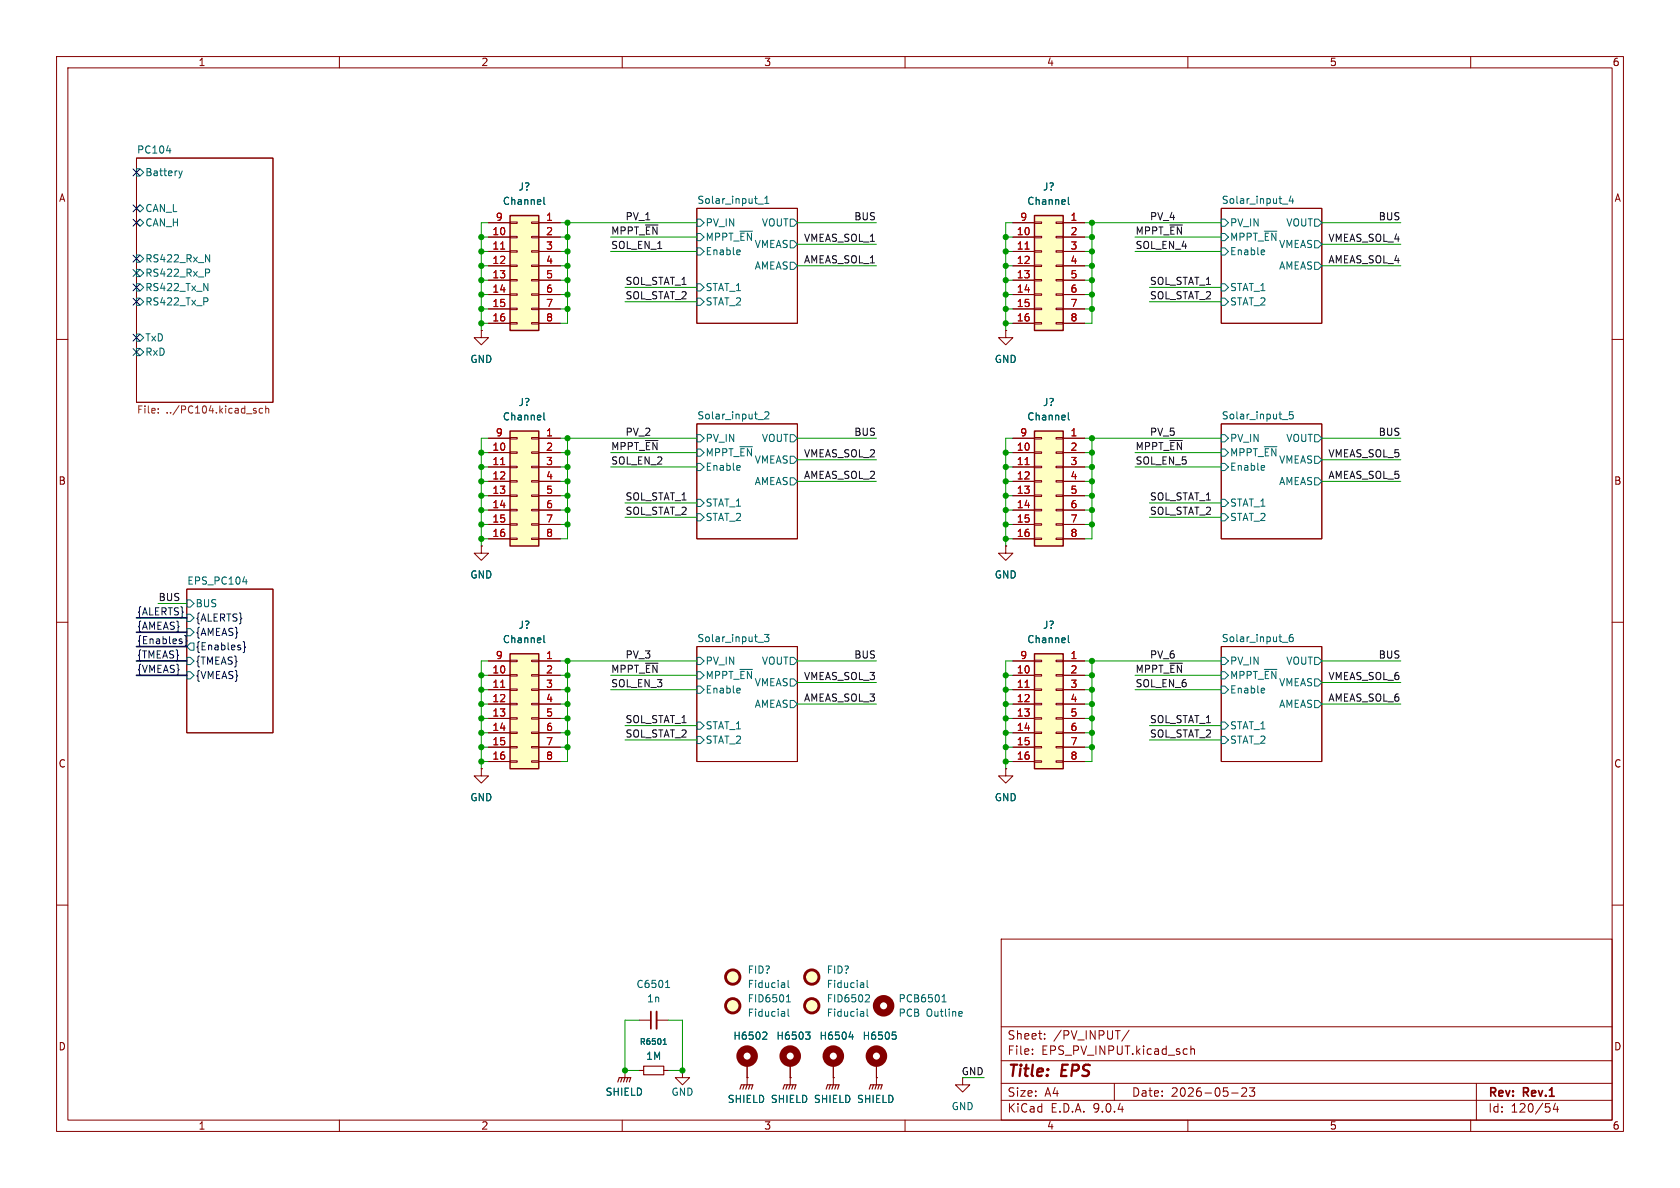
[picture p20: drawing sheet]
<svg xmlns="http://www.w3.org/2000/svg" width="297mm" height="210mm" viewBox="0 0 297 210" stroke-linecap="round" stroke-linejoin="round" font-family="sans-serif">
<defs><g id="words">
<g font-size="2.8" fill="#840000">
<text x="178" y="190.9">Title:</text>
<text x="187.7" y="190.9">EPS</text>
</g>
<g font-size="2.1" fill="#840000">
<text x="178" y="184">Sheet:</text>
<text x="186.2" y="184">/PV_INPUT/</text>
<text x="178" y="186.7">File:</text>
<text x="184.1" y="186.7">EPS_PV_INPUT.kicad_sch</text>
<text x="178" y="196.9">KiCad</text>
<text x="178" y="194.1">Size:</text>
<text x="184.7" y="194.1">A4</text>
<text x="185.7" y="196.9">E.D.A.</text>
<text x="193.3" y="196.9">9.0.4</text>
<text x="200" y="194.1">Date:</text>
<text x="207" y="194.1">2026-05-23</text>
<text x="263" y="194.3">Rev:</text>
<text x="263" y="196.9">Id:</text>
<text x="267.1" y="196.9">120/54</text>
<text x="269.4" y="194.3">Rev.1</text>
</g>
<g font-size="1.8" fill="#840000">
<text x="35" y="11.9">1</text>
<text x="85" y="11.9">2</text>
<text x="135" y="11.9">3</text>
<text x="185" y="11.9">4</text>
<text x="235" y="11.9">5</text>
<text x="285" y="11.9">6</text>
<text x="10.3" y="35.9">A</text>
<text x="285.3" y="35.9">A</text>
<text x="10.3" y="85.9">B</text>
<text x="285.3" y="85.9">B</text>
<text x="10.3" y="135.9">C</text>
<text x="285.3" y="135.9">C</text>
<text x="10.3" y="185.9">D</text>
<text x="285.3" y="185.9">D</text>
<text x="35" y="199.9">1</text>
<text x="85" y="199.9">2</text>
<text x="135" y="199.9">3</text>
<text x="185" y="199.9">4</text>
<text x="235" y="199.9">5</text>
<text x="285" y="199.9">6</text>
</g>
<g font-size="1.8" fill="#006464">
<text x="24.1" y="27.2">PC104</text>
<text x="25.6" y="31.3">Battery</text>
<text x="91.6" y="33.9">J?</text>
<text x="184.3" y="33.9">J?</text>
<text x="25.6" y="40.2">CAN_H</text>
<text x="25.6" y="37.7">CAN_L</text>
<text x="88.8" y="36.4">Channel</text>
<text x="123.2" y="36.1">Solar_input_1</text>
<text x="124.7" y="40.2">PV_IN</text>
<text x="134.6" y="40.2">VOUT</text>
<text x="181.5" y="36.4">Channel</text>
<text x="215.9" y="36.1">Solar_input_4</text>
<text x="217.4" y="40.2">PV_IN</text>
<text x="227.3" y="40.2">VOUT</text>
<text x="25.6" y="46.6">RS422_Rx_N</text>
<text x="124.7" y="45.3">Enable</text>
<text x="124.7" y="42.8">MPPT_~{EN}</text>
<text x="133.3" y="44">VMEAS</text>
<text x="133.3" y="47.9">AMEAS</text>
<text x="217.4" y="45.3">Enable</text>
<text x="217.4" y="42.8">MPPT_~{EN}</text>
<text x="226" y="44">VMEAS</text>
<text x="226" y="47.9">AMEAS</text>
<text x="25.6" y="49.1">RS422_Rx_P</text>
<text x="25.6" y="51.7">RS422_Tx_N</text>
<text x="124.7" y="51.7">STAT_1</text>
<text x="217.4" y="51.7">STAT_1</text>
<text x="25.6" y="54.2">RS422_Tx_P</text>
<text x="124.7" y="54.2">STAT_2</text>
<text x="217.4" y="54.2">STAT_2</text>
<text x="25.6" y="63.1">RxD</text>
<text x="25.6" y="60.6">TxD</text>
<text x="83.1" y="64.4">GND</text>
<text x="175.8" y="64.4">GND</text>
<text x="91.6" y="72">J?</text>
<text x="184.3" y="72">J?</text>
<text x="88.8" y="74.5">Channel</text>
<text x="123.2" y="74.2">Solar_input_2</text>
<text x="181.5" y="74.5">Channel</text>
<text x="215.9" y="74.2">Solar_input_5</text>
<text x="124.7" y="78.3">PV_IN</text>
<text x="124.7" y="83.4">Enable</text>
<text x="124.7" y="80.9">MPPT_~{EN}</text>
<text x="133.3" y="82.1">VMEAS</text>
<text x="134.6" y="78.3">VOUT</text>
<text x="217.4" y="78.3">PV_IN</text>
<text x="217.4" y="83.4">Enable</text>
<text x="217.4" y="80.9">MPPT_~{EN}</text>
<text x="226" y="82.1">VMEAS</text>
<text x="227.3" y="78.3">VOUT</text>
<text x="124.7" y="89.8">STAT_1</text>
<text x="133.3" y="86">AMEAS</text>
<text x="217.4" y="89.8">STAT_1</text>
<text x="226" y="86">AMEAS</text>
<text x="124.7" y="92.3">STAT_2</text>
<text x="217.4" y="92.3">STAT_2</text>
<text x="33" y="103.4">EPS_PC104</text>
<text x="34.5" y="107.5">BUS</text>
<text x="83.1" y="102.5">GND</text>
<text x="175.8" y="102.5">GND</text>
<text x="88.8" y="113.9">Channel</text>
<text x="91.6" y="111.4">J?</text>
<text x="123.2" y="113.6">Solar_input_3</text>
<text x="181.5" y="113.9">Channel</text>
<text x="184.3" y="111.4">J?</text>
<text x="215.9" y="113.6">Solar_input_6</text>
<text x="124.7" y="117.7">PV_IN</text>
<text x="134.6" y="117.7">VOUT</text>
<text x="217.4" y="117.7">PV_IN</text>
<text x="227.3" y="117.7">VOUT</text>
<text x="124.7" y="122.8">Enable</text>
<text x="124.7" y="120.2">MPPT_~{EN}</text>
<text x="133.3" y="121.5">VMEAS</text>
<text x="133.3" y="125.3">AMEAS</text>
<text x="217.4" y="122.8">Enable</text>
<text x="217.4" y="120.2">MPPT_~{EN}</text>
<text x="226" y="121.5">VMEAS</text>
<text x="226" y="125.3">AMEAS</text>
<text x="124.7" y="129.1">STAT_1</text>
<text x="124.7" y="131.7">STAT_2</text>
<text x="217.4" y="129.1">STAT_1</text>
<text x="217.4" y="131.7">STAT_2</text>
<text x="83.1" y="141.8">GND</text>
<text x="175.8" y="141.8">GND</text>
<text x="132.1" y="172.3">FID?</text>
<text x="146.1" y="172.3">FID?</text>
<text x="112.4" y="174.9">C6501</text>
<text x="114.3" y="177.4">1n</text>
<text x="132.1" y="174.9">Fiducial</text>
<text x="132.1" y="177.4">FID6501</text>
<text x="132.1" y="179.9">Fiducial</text>
<text x="146.1" y="174.9">Fiducial</text>
<text x="146.1" y="177.4">FID6502</text>
<text x="146.1" y="179.9">Fiducial</text>
<text x="158.8" y="177.4">PCB6501</text>
<text x="158.8" y="179.9">PCB</text>
<text x="163.7" y="179.9">Outline</text>
<text x="129.5" y="184">H6502</text>
<text x="137.2" y="184">H6503</text>
<text x="144.8" y="184">H6504</text>
<text x="152.4" y="184">H6505</text>
<text x="114.1" y="187.6">1M</text>
<text x="107" y="193.9">SHIELD</text>
<text x="118.6" y="193.9">GND</text>
<text x="128.6" y="195.2">SHIELD SHIELD SHIELD SHIELD</text>
<text x="168.1" y="196.4">GND</text>
</g>
<g font-size="1.8" fill="#a90000">
<text x="87" y="41.7">10</text>
<text x="87.6" y="39.1">9</text>
<text x="96.4" y="39.1">1</text>
<text x="96.4" y="41.7">2</text>
<text x="179.7" y="41.7">10</text>
<text x="180.3" y="39.1">9</text>
<text x="189.2" y="39.1">1</text>
<text x="189.2" y="41.7">2</text>
<text x="87" y="44.2">11</text>
<text x="87" y="46.7">12</text>
<text x="96.4" y="44.2">3</text>
<text x="96.4" y="46.7">4</text>
<text x="179.7" y="44.2">11</text>
<text x="179.7" y="46.7">12</text>
<text x="189.2" y="44.2">3</text>
<text x="189.2" y="46.7">4</text>
<text x="87" y="49.3">13</text>
<text x="87" y="51.8">14</text>
<text x="96.4" y="49.3">5</text>
<text x="96.4" y="51.8">6</text>
<text x="179.7" y="49.3">13</text>
<text x="179.7" y="51.8">14</text>
<text x="189.2" y="49.3">5</text>
<text x="189.2" y="51.8">6</text>
<text x="87" y="54.4">15</text>
<text x="87" y="56.9">16</text>
<text x="96.4" y="54.4">7</text>
<text x="96.4" y="56.9">8</text>
<text x="179.7" y="54.4">15</text>
<text x="179.7" y="56.9">16</text>
<text x="189.2" y="54.4">7</text>
<text x="189.2" y="56.9">8</text>
<text x="87.6" y="77.2">9</text>
<text x="96.4" y="77.2">1</text>
<text x="180.3" y="77.2">9</text>
<text x="189.2" y="77.2">1</text>
<text x="87" y="79.8">10</text>
<text x="87" y="82.3">11</text>
<text x="96.4" y="79.8">2</text>
<text x="96.4" y="82.3">3</text>
<text x="179.7" y="79.8">10</text>
<text x="179.7" y="82.3">11</text>
<text x="189.2" y="79.8">2</text>
<text x="189.2" y="82.3">3</text>
<text x="87" y="84.8">12</text>
<text x="87" y="87.4">13</text>
<text x="87" y="89.9">14</text>
<text x="96.4" y="84.8">4</text>
<text x="96.4" y="87.4">5</text>
<text x="96.4" y="89.9">6</text>
<text x="179.7" y="84.8">12</text>
<text x="179.7" y="87.4">13</text>
<text x="179.7" y="89.9">14</text>
<text x="189.2" y="84.8">4</text>
<text x="189.2" y="87.4">5</text>
<text x="189.2" y="89.9">6</text>
<text x="87" y="92.5">15</text>
<text x="87" y="95">16</text>
<text x="96.4" y="92.5">7</text>
<text x="96.4" y="95">8</text>
<text x="179.7" y="92.5">15</text>
<text x="179.7" y="95">16</text>
<text x="189.2" y="92.5">7</text>
<text x="189.2" y="95">8</text>
<text x="87" y="119.1">10</text>
<text x="87.6" y="116.6">9</text>
<text x="96.4" y="116.6">1</text>
<text x="96.4" y="119.1">2</text>
<text x="179.7" y="119.1">10</text>
<text x="180.3" y="116.6">9</text>
<text x="189.2" y="116.6">1</text>
<text x="189.2" y="119.1">2</text>
<text x="87" y="121.7">11</text>
<text x="87" y="124.2">12</text>
<text x="96.4" y="121.7">3</text>
<text x="96.4" y="124.2">4</text>
<text x="179.7" y="121.7">11</text>
<text x="179.7" y="124.2">12</text>
<text x="189.2" y="121.7">3</text>
<text x="189.2" y="124.2">4</text>
<text x="87" y="126.7">13</text>
<text x="87" y="129.3">14</text>
<text x="87" y="131.8">15</text>
<text x="96.4" y="126.7">5</text>
<text x="96.4" y="129.3">6</text>
<text x="96.4" y="131.8">7</text>
<text x="179.7" y="126.7">13</text>
<text x="179.7" y="129.3">14</text>
<text x="179.7" y="131.8">15</text>
<text x="189.2" y="126.7">5</text>
<text x="189.2" y="129.3">6</text>
<text x="189.2" y="131.8">7</text>
<text x="87" y="134.4">16</text>
<text x="96.4" y="134.4">8</text>
<text x="179.7" y="134.4">16</text>
<text x="189.2" y="134.4">8</text>
</g>
<g font-size="1.8" fill="#0f0f0f">
<text x="107.9" y="41.6">MPPT_~{EN}</text>
<text x="110.5" y="39">PV_1</text>
<text x="150.9" y="39">BUS</text>
<text x="200.7" y="41.6">MPPT_~{EN}</text>
<text x="203.2" y="39">PV_4</text>
<text x="243.6" y="39">BUS</text>
<text x="107.9" y="44.1">SOL_EN_1</text>
<text x="142" y="46.6">AMEAS_SOL_1</text>
<text x="142" y="42.8">VMEAS_SOL_1</text>
<text x="200.7" y="44.1">SOL_EN_4</text>
<text x="234.7" y="42.8">VMEAS_SOL_4</text>
<text x="234.7" y="46.6">AMEAS_SOL_4</text>
<text x="110.5" y="53">SOL_STAT_2</text>
<text x="110.5" y="50.5">SOL_STAT_1</text>
<text x="203.2" y="53">SOL_STAT_2</text>
<text x="203.2" y="50.5">SOL_STAT_1</text>
<text x="110.5" y="77.1">PV_2</text>
<text x="150.9" y="77.1">BUS</text>
<text x="203.2" y="77.1">PV_5</text>
<text x="243.6" y="77.1">BUS</text>
<text x="107.9" y="82.2">SOL_EN_2</text>
<text x="107.9" y="79.7">MPPT_~{EN}</text>
<text x="142" y="80.9">VMEAS_SOL_2</text>
<text x="200.7" y="79.7">MPPT_~{EN}</text>
<text x="200.7" y="82.2">SOL_EN_5</text>
<text x="234.7" y="80.9">VMEAS_SOL_5</text>
<text x="110.5" y="88.6">SOL_STAT_1</text>
<text x="142" y="84.7">AMEAS_SOL_2</text>
<text x="203.2" y="88.6">SOL_STAT_1</text>
<text x="234.7" y="84.7">AMEAS_SOL_5</text>
<text x="110.5" y="91.1">SOL_STAT_2</text>
<text x="203.2" y="91.1">SOL_STAT_2</text>
<text x="27.9" y="106.3">BUS</text>
<text x="107.9" y="119">MPPT_~{EN}</text>
<text x="110.5" y="116.5">PV_3</text>
<text x="150.9" y="116.5">BUS</text>
<text x="200.7" y="119">MPPT_~{EN}</text>
<text x="203.2" y="116.5">PV_6</text>
<text x="243.6" y="116.5">BUS</text>
<text x="107.9" y="121.6">SOL_EN_3</text>
<text x="142" y="124.1">AMEAS_SOL_3</text>
<text x="142" y="120.3">VMEAS_SOL_3</text>
<text x="200.7" y="121.6">SOL_EN_6</text>
<text x="234.7" y="124.1">AMEAS_SOL_6</text>
<text x="234.7" y="120.3">VMEAS_SOL_6</text>
<text x="110.5" y="127.9">SOL_STAT_1</text>
<text x="110.5" y="130.5">SOL_STAT_2</text>
<text x="203.2" y="130.5">SOL_STAT_2</text>
<text x="203.2" y="127.9">SOL_STAT_1</text>
<text x="169.9" y="190.2">GND</text>
</g>
<g font-size="1.8" fill="#725600">
<text x="24.1" y="73.4">File:</text>
<text x="29.4" y="73.4">../PC104.kicad_sch</text>
</g>
<g font-size="1.8" fill="#000084">
<text x="24.1" y="108.9">{ALERTS}</text>
<text x="24.1" y="114">{Enables}</text>
<text x="24.1" y="111.4">{AMEAS}</text>
<text x="34.5" y="110.1">{ALERTS}</text>
<text x="34.5" y="112.6">{AMEAS}</text>
<text x="24.1" y="119">{VMEAS}</text>
<text x="24.1" y="116.5">{TMEAS}</text>
<text x="34.5" y="115.2">{Enables}</text>
<text x="34.5" y="117.7">{TMEAS}</text>
<text x="34.5" y="120.2">{VMEAS}</text>
</g>
<text font-size="1.4" fill="#006464" x="113" y="184.9">R6501</text>
</g></defs>
<g fill="none" stroke="#840000" stroke-width=".18">
<path d="M10 10h277v190h-277zM12 12h273v186h-273zM60 10v2M110 10v2M160 10v2M210 10v2M260 10v2M24.1 27.9h24.2v43.2h-24.2zM123.2 36.8h17.8v20.4h-17.8zM215.9 36.8h17.8v20.4h-17.8zM85.1 58.4v1.3h-1.3l1.3 1.3 1.3-1.3h-1.3M85.1 58.4h.1"/>
<path d="M10 60h2M123.2 74.9h17.8v20.4h-17.8zM215.9 74.9h17.8v20.4h-17.8zM285 60h2M10 110h2M33 104.1h15.3v25.4h-15.3zM123.2 114.3h17.8v20.3h-17.8zM215.9 114.3h17.8v20.3h-17.8zM285 110h2M10 160h2M177 166h108v32h-108zM285 160h2"/>
<path d="M60 198v2M110 198v2M160 198v2M177 194.5h108M177 191.5h108M177 187.5h108M177 181.5h108M182.5 186.3v.1M182.5 185.5v.1M184.7 183.6v.1M184.7 182.8v.1M197 191.5v3"/>
<path d="M199.6 182.1l-1.3 2M210 198v2M210.5 184.9v1.5M210.5 185.5l.2-.1 .4 .1 .1 .9M217.7 193.2h1.2M219.5 192.4l.6-.1 .2 .1 .1 .3-.9 1.1h.9M220.9 192.3h.9l-.5 .6 .4 .1v.7l-.2 .1h-.4l-.2-.1M260 198v2M261 191.5v6.5M275 195l-.4 1.1h.9M275.3 195.6v1"/>
</g>
<g fill="none" stroke="#006464" stroke-width=".18">
<path d="M24.1 29.8h.7l.6 .7-.6 .6h-.7zM24.1 39.4l.7-.7 .6 .7-.6 .6zM24.1 36.8l.7-.6 .6 .6-.6 .7zM29.4 26.6h.8M31.6 30.2l.3 .9M31.9 31.1l-.2 .3M32.2 30.2l-.3 .9M123.2 38.7h.6l.7 .7-.7 .6h-.6zM134 36.1h1M135.2 36h.7M135.2 35l.4-.3v1.3M139.7 38.7h.6l.7 .7-.7 .6h-.6z"/>
<path d="M215.9 38.7h.6l.7 .7-.7 .6h-.6zM226.7 36.1h1M228.2 34.6l-.3 .9h.8M228.5 35.1v.9M232.4 38.7h.6l.7 .7-.7 .6h-.6zM24.1 45.1h.7l.6 .6-.6 .7h-.7zM24.1 47.6h.7l.6 .7-.6 .6h-.7zM24.1 50.2h.7l.6 .6-.6 .6h-.7zM24.1 52.7h.7l.6 .6-.6 .7h-.7zM24.1 59.1h.7l.6 .6-.6 .6h-.7zM36 50.1l.8 1.3v-1.3M36.3 45l.8 1.3v-1.3"/>
<path d="M36.6 52.7l.2 .2-.2 .4M36.8 47.6l.3 .2-.1 .3-.2 .1M123.2 50.2h.6l.7 .6-.7 .6h-.6zM123.2 52.7h.6l.7 .6-.7 .7h-.6zM123.2 43.8h.6l.7 .7-.7 .6h-.6zM123.2 41.3h.6l.7 .6-.7 .6h-.6zM130.7 44.2l.2 .3-.6 .1M130.8 45h-.1M130.8 40.9h2.2M139.7 42.5h.6l.7 .7-.7 .6h-.6zM139.7 46.4h.6l.7 .6-.7 .6h-.6zM215.9 50.2h.6l.7 .6-.7 .6h-.6z"/>
<path d="M215.9 52.7h.6l.7 .6-.7 .7h-.6zM215.9 43.8h.6l.7 .7-.7 .6h-.6zM215.9 41.3h.6l.7 .6-.7 .6h-.6zM223.4 44.2l.2 .3-.6 .1M223.5 45h-.1M223.5 40.9h2.2M232.4 42.5h.6l.7 .7-.7 .6h-.6zM232.4 46.4h.6l.7 .6-.7 .6h-.6zM24.1 61.6h.7l.6 .6-.6 .7h-.7zM123.2 76.8h.6l.7 .7-.7 .6h-.6zM123.2 79.4h.6l.7 .6-.7 .6h-.6zM130.8 79h2.2"/>
<path d="M134 74.2h1M135.2 72.9l.5-.1 .2 .3-.8 1h.8M139.7 76.8h.6l.7 .7-.7 .6h-.6zM215.9 76.8h.6l.7 .7-.7 .6h-.6zM215.9 79.4h.6l.7 .6-.7 .6h-.6zM223.5 79h2.2M226.7 74.2h1M228.6 72.8h-.6l-.1 .6 .2-.1h.4l.1 .2v.4l-.2 .2-.5-.2M232.4 76.8h.6l.7 .7-.7 .6h-.6zM123.2 88.3h.6l.7 .6-.7 .6h-.6zM123.2 90.8h.6l.7 .6-.7 .7h-.6zM123.2 81.9h.6l.7 .7-.7 .6h-.6z"/>
<path d="M130.7 82.3l.2 .3-.6 .1M130.8 83.1h-.1M139.7 80.6h.6l.7 .7-.7 .6h-.6zM139.7 84.5h.6l.7 .6-.7 .6h-.6zM215.9 88.3h.6l.7 .6-.7 .6h-.6zM215.9 90.8h.6l.7 .6-.7 .7h-.6zM215.9 81.9h.6l.7 .7-.7 .6h-.6zM223.4 82.3l.2 .3-.6 .1M223.5 83.1h-.1M232.4 80.6h.6l.7 .7-.7 .6h-.6zM232.4 84.5h.6l.7 .6-.7 .6h-.6zM33 106h.7l.6 .7-.6 .6h-.7z"/>
<path d="M33 108.6h.7l.6 .6-.6 .7h-.7zM33 111.1h.7l.6 .7-.6 .6h-.7zM33 116.2h.7l.6 .6-.6 .7h-.7zM33 118.7h.7l.6 .7-.6 .6h-.7zM33.7 113.7h.6v1.2h-.6l-.7-.6zM42.9 102.8h.8M43.5 102.4v.9M123.2 116.2h.6l.7 .6-.7 .7h-.6zM123.2 118.7h.6l.7 .7-.7 .6h-.6zM130.8 118.3h2.2M134 113.5h1M135.1 112.2h.8l-.4 .4 .4 .2v.5l-.2 .1-.6-.1"/>
<path d="M139.7 116.2h.6l.7 .6-.7 .7h-.6zM215.9 116.2h.6l.7 .6-.7 .7h-.6zM215.9 118.7h.6l.7 .7-.7 .6h-.6zM223.5 118.3h2.2M226.7 113.5h1M228.5 112.2h-.3a.86 .86 0 0 0 0 1.2l.4-.1v-.4l-.2-.3h-.2l-.3 .3M232.4 116.2h.6l.7 .6-.7 .7h-.6zM123.2 127.6h.6l.7 .7-.7 .6h-.6zM123.2 130.2h.6l.7 .6-.7 .6h-.6zM123.2 121.3h.6l.7 .6-.7 .7h-.6zM130.7 121.7l.2 .3-.6 .1M130.8 122.4l-.1 .1"/>
<path d="M139.7 120h.6l.7 .7-.7 .6h-.6zM139.7 123.8h.6l.7 .7-.7 .6h-.6zM215.9 127.6h.6l.7 .7-.7 .6h-.6zM215.9 130.2h.6l.7 .6-.7 .6h-.6zM215.9 121.3h.6l.7 .6-.7 .7h-.6zM223.4 121.7l.2 .3-.6 .1M223.5 122.4l-.1 .1M232.4 120h.6l.7 .7-.7 .6h-.6zM232.4 123.8h.6l.7 .7-.7 .6h-.6z"/>
</g>
<path d="M43 113.4l.2 .2v.6l.2 .2-.2 .2v.6l-.2 .2" fill="none" stroke="#000084" stroke-width=".18"/>
<path d="M28 72.9v.1M28 72.2v.2M45 72.6l.3 .1v.1l-.1 .2h-.3M45 72.2h.3M46.4 72.2h-.3l-.3 .2 .1 .6h.5M47 72.3l.2-.1h.3v.8M47 71.8v1.2" fill="none" stroke="#725600" stroke-width=".18"/>
<path d="M90.2 76.2h5v20.3h-5z" fill="#ffffc2"/>
<path d="M90.2 76.2h5v20.3h-5z" fill="none" stroke="#840000" stroke-width=".25"/>
<g fill="none" stroke="#840000" stroke-width=".18">
<path d="M86.4 77.5h3.8M90.2 77.3h1.2v.3h-1.2zM90.2 79.9h1.2v.2h-1.2zM94 77.3h1.2v.3h-1.2zM94 79.9h1.2v.2h-1.2zM95.2 77.5h3.9M85.1 96.5v1.3h-1.3l1.3 1.3 1.3-1.3h-1.3M85.1 96.5h.1M86.4 80h3.8M86.4 82.6h3.8M86.4 85.1h3.8M86.4 87.6h3.8"/>
<path d="M86.4 90.2h3.8M86.4 92.7h3.8M86.4 95.3h3.8M90.2 82.4h1.2v.3h-1.2zM90.2 85h1.2v.2h-1.2zM90.2 87.5h1.2v.3h-1.2zM90.2 90h1.2v.3h-1.2zM90.2 92.6h1.2v.2h-1.2zM90.2 95.1h1.2v.3h-1.2zM94 82.4h1.2v.3h-1.2zM94 85h1.2v.2h-1.2zM94 87.5h1.2v.3h-1.2z"/>
<path d="M94 90h1.2v.3h-1.2zM94 92.6h1.2v.2h-1.2zM94 95.1h1.2v.3h-1.2zM95.2 80h3.9M95.2 82.6h3.9M95.2 85.1h3.9M95.2 87.6h3.9M95.2 90.2h3.9M95.2 92.7h3.9M95.2 95.3h3.9M177.8 135.9v1.3h-1.3l1.3 1.2 1.3-1.2h-1.3M177.8 135.9h.1"/>
<path d="M110.5 189.2h.1M110.5 189.2v1.3M113 189.2h.8M113 180.3h2.1M116.1 180.3h2M117.3 189.2h.8M120.6 189.2v1.3h1.3l-1.3 1.3-1.2-1.3h1.2M120.6 189.2h.1M132.1 190.5h.1M132.1 188v3.8M147.3 190.5h.1M147.3 190.5v1.3"/>
<path d="M154.9 190.5h.1M154.9 190.5v1.3M170.2 190.5v1.3h-1.3l1.3 1.2 1.2-1.2h-1.2"/>
</g>
<path d="M88.5 82.1h.7" fill="none" stroke="#a90000" stroke-width=".18"/>
<g fill="none" stroke="#006464" stroke-width=".18">
<path d="M96.2 73v1.1l.1 .1M117.7 174.6h.7M117.8 173.6l.2-.3v1.3M138.7 173.8v.8M138.7 174.5l-.1 .1M138.7 174l-.1 .1M139.3 173.3v1.1l.2 .2M152.6 173.8l.1 .8M152.7 174.5l-.1 .1M152.7 174l-.1 .1M153.3 173.3v1.1l.2 .2M117.2 184.6h.6"/>
<path d="M117.3 183.8l.2-.2v1M135 182.4l.5 .1 .1 .3-.8 .9h.8"/>
</g>
<g fill="#ffffc2" stroke="#ffffc2" stroke-width=".18">
<circle cx="129.5" cy="172.7" r="1.27"/>
<circle cx="143.5" cy="172.7" r="1.27"/>
</g>
<g fill="none" stroke="#840000" stroke-width=".51">
<circle cx="129.5" cy="172.7" r="1.27"/>
<circle cx="143.5" cy="172.7" r="1.27"/>
</g>
<circle cx="132.1" cy="186.7" r="1.27" fill="none" stroke="#840000" stroke-width="1.3"/>
<g fill="none" stroke="#840000" stroke-width=".2">
<path d="M109.2 191.3l.3-.8h2l-.2 .8M110 190.5l-.3 .8M110.5 190.5l-.3 .8M111 190.5l-.3 .8M113.8 188.5h3.5v1.5h-3.5zM130.8 192.5l.3-.7h2l-.3 .7M131.6 191.8l-.3 .7M132.1 191.8l-.3 .7M132.6 191.8l-.3 .7M146 192.5l.3-.7h2l-.2 .7M146.8 191.8l-.2 .7M147.3 191.8l-.2 .7"/>
<path d="M147.8 191.8l-.2 .7M153.7 192.5l.2-.7h2.1l-.3 .7M154.4 191.8l-.2 .7M154.9 191.8l-.2 .7M155.4 191.8l-.2 .7"/>
</g>
<path d="M115.1 178.8v3.1" fill="none" stroke="#840000" stroke-width=".3"/>
<path d="M116.1 178.8v3.1" fill="none" stroke="#840000" stroke-width=".33"/>
<path d="M90.2 115.6h5v20.3h-5z" fill="#ffffc2"/>
<path d="M90.2 115.6h5v20.3h-5z" fill="none" stroke="#840000" stroke-width=".25"/>
<g fill="none" stroke="#840000" stroke-width=".18">
<path d="M86.4 116.8h3.8M86.4 119.4h3.8M90.2 116.7h1.2v.3h-1.2zM90.2 119.3h1.2v.2h-1.2zM94 116.7h1.2v.3h-1.2zM94 119.3h1.2v.2h-1.2zM95.2 116.8h3.9M95.2 119.4h3.9M86.4 121.9h3.8M86.4 124.5h3.8M86.4 127h3.8M86.4 129.5h3.8"/>
<path d="M86.4 132.1h3.8M86.4 134.6h3.8M90.2 121.8h1.2v.2h-1.2zM90.2 124.3h1.2v.3h-1.2zM90.2 126.9h1.2v.2h-1.2zM90.2 129.4h1.2v.3h-1.2zM90.2 132h1.2v.2h-1.2zM90.2 134.5h1.2v.2h-1.2zM94 121.8h1.2v.2h-1.2zM94 124.3h1.2v.3h-1.2zM94 126.9h1.2v.2h-1.2zM94 129.4h1.2v.3h-1.2z"/>
<path d="M94 132h1.2v.2h-1.2zM94 134.5h1.2v.2h-1.2zM95.2 121.9h3.9M95.2 124.5h3.9M95.2 127h3.9M95.2 129.5h3.9M95.2 132.1h3.9M95.2 134.6h3.9M147.3 188v2.5M154.9 188v2.5"/>
</g>
<path d="M88.5 121.5h.7" fill="none" stroke="#a90000" stroke-width=".18"/>
<g fill="none" stroke="#006464" stroke-width=".18">
<path d="M96.2 112.3v1.1l.1 .2M152.6 178.9l.1 .7M152.7 179.6h-.1M152.7 179.1l-.1 .1M153.2 175.8l.4 .1 .1 .3-.8 .9h.8M153.3 178.4v1.1l.2 .1M166.5 177.1h.8M166.5 176.2l.4-.4v1.3M169.7 178.8l.3 .1 .1 .2-.6 .1M170 179.6h-.3M150.1 183.3h.8M150.7 182.9v.8"/>
<path d="M157.8 182.4h.6M157.9 182.9h.3l.2 .3v.4l-.5 .1"/>
</g>
<g fill="none" stroke="#840000" stroke-width="1.3">
<circle cx="156.2" cy="177.8" r="1.27"/>
<circle cx="147.3" cy="186.7" r="1.27"/>
<circle cx="154.9" cy="186.7" r="1.27"/>
</g>
<circle cx="143.5" cy="177.8" r="1.27" fill="#ffffc2" stroke="#ffffc2" stroke-width=".18"/>
<circle cx="143.5" cy="177.8" r="1.27" fill="none" stroke="#840000" stroke-width=".51"/>
<path d="M182.9 115.6h5.1v20.3h-5.1z" fill="#ffffc2"/>
<path d="M182.9 115.6h5.1v20.3h-5.1z" fill="none" stroke="#840000" stroke-width=".25"/>
<g fill="none" stroke="#840000" stroke-width=".18">
<path d="M177.8 96.5v1.3h-1.3l1.3 1.3 1.3-1.3h-1.3M177.8 96.5h.1M179.1 116.8h3.8M179.1 119.4h3.8M182.9 116.7h1.2v.3h-1.2zM182.9 119.3h1.2v.2h-1.2zM186.7 116.7h1.3v.3h-1.3zM186.7 119.3h1.3v.2h-1.3zM188 116.8h3.8M188 119.4h3.8M179.1 121.9h3.8M179.1 124.5h3.8"/>
<path d="M179.1 127h3.8M179.1 129.5h3.8M179.1 132.1h3.8M179.1 134.6h3.8M182.9 121.8h1.2v.2h-1.2zM182.9 124.3h1.2v.3h-1.2zM182.9 126.9h1.2v.2h-1.2zM182.9 129.4h1.2v.3h-1.2zM182.9 132h1.2v.2h-1.2zM182.9 134.5h1.2v.2h-1.2zM186.7 121.8h1.3v.2h-1.3zM186.7 124.3h1.3v.3h-1.3z"/>
<path d="M186.7 126.9h1.3v.2h-1.3zM186.7 129.4h1.3v.3h-1.3zM186.7 132h1.3v.2h-1.3zM186.7 134.5h1.3v.2h-1.3zM188 121.9h3.8M188 124.5h3.8M188 127h3.8M188 129.5h3.8M188 132.1h3.8M188 134.6h3.8"/>
</g>
<path d="M181.2 121.5h.7" fill="none" stroke="#a90000" stroke-width=".18"/>
<path d="M188.9 112.3v1.1l.1 .2" fill="none" stroke="#006464" stroke-width=".18"/>
<path d="M182.9 76.2h5.1v20.3h-5.1z" fill="#ffffc2"/>
<path d="M182.9 76.2h5.1v20.3h-5.1z" fill="none" stroke="#840000" stroke-width=".25"/>
<g fill="none" stroke="#840000" stroke-width=".18">
<path d="M177.8 58.4v1.3h-1.3l1.3 1.3 1.3-1.3h-1.3M177.8 58.4h.1M179.1 77.5h3.8M182.9 77.3h1.2v.3h-1.2zM182.9 79.9h1.2v.2h-1.2zM186.7 77.3h1.3v.3h-1.3zM186.7 79.9h1.3v.2h-1.3zM188 77.5h3.8M179.1 80h3.8M179.1 82.6h3.8M179.1 85.1h3.8M179.1 87.6h3.8"/>
<path d="M179.1 90.2h3.8M179.1 92.7h3.8M179.1 95.3h3.8M182.9 82.4h1.2v.3h-1.2zM182.9 85h1.2v.2h-1.2zM182.9 87.5h1.2v.3h-1.2zM182.9 90h1.2v.3h-1.2zM182.9 92.6h1.2v.2h-1.2zM182.9 95.1h1.2v.3h-1.2zM186.7 82.4h1.3v.3h-1.3zM186.7 85h1.3v.2h-1.3zM186.7 87.5h1.3v.3h-1.3z"/>
<path d="M186.7 90h1.3v.3h-1.3zM186.7 92.6h1.3v.2h-1.3zM186.7 95.1h1.3v.3h-1.3zM188 80h3.8M188 82.6h3.8M188 85.1h3.8M188 87.6h3.8M188 90.2h3.8M188 92.7h3.8M188 95.3h3.8"/>
</g>
<path d="M181.2 82.1h.7" fill="none" stroke="#a90000" stroke-width=".18"/>
<path d="M188.9 73v1.1l.1 .1" fill="none" stroke="#006464" stroke-width=".18"/>
<path d="M90.2 38.1h5v20.3h-5z" fill="#ffffc2"/>
<path d="M90.2 38.1h5v20.3h-5z" fill="none" stroke="#840000" stroke-width=".25"/>
<g fill="none" stroke="#840000" stroke-width=".18">
<path d="M86.4 39.4h3.8M90.2 39.2h1.2v.3h-1.2zM94 39.2h1.2v.3h-1.2zM95.2 39.4h3.9M86.4 41.9h3.8M86.4 44.5h3.8M86.4 47h3.8M86.4 49.5h3.8M86.4 52.1h3.8M86.4 54.6h3.8M86.4 57.2h3.8M90.2 41.8h1.2v.2h-1.2z"/>
<path d="M90.2 44.3h1.2v.3h-1.2zM90.2 46.9h1.2v.2h-1.2zM90.2 49.4h1.2v.3h-1.2zM90.2 51.9h1.2v.3h-1.2zM90.2 54.5h1.2v.2h-1.2zM90.2 57h1.2v.3h-1.2zM94 41.8h1.2v.2h-1.2zM94 44.3h1.2v.3h-1.2zM94 46.9h1.2v.2h-1.2zM94 49.4h1.2v.3h-1.2zM94 51.9h1.2v.3h-1.2zM94 54.5h1.2v.2h-1.2z"/>
<path d="M94 57h1.2v.3h-1.2zM95.2 41.9h3.9M95.2 44.5h3.9M95.2 47h3.9M95.2 49.5h3.9M95.2 52.1h3.9M95.2 54.6h3.9M95.2 57.2h3.9"/>
</g>
<path d="M88.5 44h.7" fill="none" stroke="#a90000" stroke-width=".18"/>
<path d="M96.2 34.9v1.1l.1 .1" fill="none" stroke="#006464" stroke-width=".18"/>
<path d="M182.9 38.1h5.1v20.3h-5.1z" fill="#ffffc2"/>
<path d="M182.9 38.1h5.1v20.3h-5.1z" fill="none" stroke="#840000" stroke-width=".25"/>
<g fill="none" stroke="#840000" stroke-width=".18">
<path d="M86.4 39.4h3.8M95.2 39.4h3.9M179.1 39.4h3.8M182.9 39.2h1.2v.3h-1.2zM186.7 39.2h1.3v.3h-1.3zM188 39.4h3.8M85.1 58.4h.1M86.4 41.9h3.8M86.4 44.5h3.8M86.4 47h3.8M86.4 49.5h3.8M86.4 52.1h3.8"/>
<path d="M86.4 54.6h3.8M86.4 57.2h3.8M95.2 41.9h3.9M95.2 44.5h3.9M95.2 47h3.9M95.2 49.5h3.9M95.2 52.1h3.9M95.2 54.6h3.9M95.2 57.2h3.9M177.8 58.4h.1M179.1 41.9h3.8M179.1 44.5h3.8"/>
<path d="M179.1 47h3.8M179.1 49.5h3.8M179.1 52.1h3.8M179.1 54.6h3.8M179.1 57.2h3.8M182.9 41.8h1.2v.2h-1.2zM182.9 44.3h1.2v.3h-1.2zM182.9 46.9h1.2v.2h-1.2zM182.9 49.4h1.2v.3h-1.2zM182.9 51.9h1.2v.3h-1.2zM182.9 54.5h1.2v.2h-1.2zM182.9 57h1.2v.3h-1.2z"/>
<path d="M186.7 41.8h1.3v.2h-1.3zM186.7 44.3h1.3v.3h-1.3zM186.7 46.9h1.3v.2h-1.3zM186.7 49.4h1.3v.3h-1.3zM186.7 51.9h1.3v.3h-1.3zM186.7 54.5h1.3v.2h-1.3zM186.7 57h1.3v.3h-1.3zM188 41.9h3.8M188 44.5h3.8M188 47h3.8M188 49.5h3.8M188 52.1h3.8"/>
<path d="M188 54.6h3.8M188 57.2h3.8M86.4 77.5h3.8M95.2 77.5h3.9M179.1 77.5h3.8M188 77.5h3.8M85.1 96.5h.1M86.4 80h3.8M86.4 82.6h3.8M86.4 85.1h3.8M86.4 87.6h3.8M86.4 90.2h3.8"/>
<path d="M86.4 92.7h3.8M86.4 95.3h3.8M95.2 80h3.9M95.2 82.6h3.9M95.2 85.1h3.9M95.2 87.6h3.9M95.2 90.2h3.9M95.2 92.7h3.9M95.2 95.3h3.9M177.8 96.5h.1M179.1 80h3.8M179.1 82.6h3.8"/>
<path d="M179.1 85.1h3.8M179.1 87.6h3.8M179.1 90.2h3.8M179.1 92.7h3.8M179.1 95.3h3.8M188 80h3.8M188 82.6h3.8M188 85.1h3.8M188 87.6h3.8M188 90.2h3.8M188 92.7h3.8M188 95.3h3.8"/>
<path d="M86.4 116.8h3.8M86.4 119.4h3.8M95.2 116.8h3.9M95.2 119.4h3.9M179.1 116.8h3.8M179.1 119.4h3.8M188 116.8h3.8M188 119.4h3.8M85.1 135.9v1.3h-1.3l1.3 1.2 1.3-1.2h-1.3M85.1 135.9h.1M86.4 121.9h3.8M86.4 124.5h3.8"/>
<path d="M86.4 127h3.8M86.4 129.5h3.8M86.4 132.1h3.8M86.4 134.6h3.8M95.2 121.9h3.9M95.2 124.5h3.9M95.2 127h3.9M95.2 129.5h3.9M95.2 132.1h3.9M95.2 134.6h3.9M177.8 135.9h.1M179.1 121.9h3.8"/>
<path d="M179.1 124.5h3.8M179.1 127h3.8M179.1 129.5h3.8M179.1 132.1h3.8M179.1 134.6h3.8M188 121.9h3.8M188 124.5h3.8M188 127h3.8M188 129.5h3.8M188 132.1h3.8M188 134.6h3.8M110.5 189.2h.1"/>
<path d="M113 189.2h.8M117.3 189.2h.8M132.1 190.5h.1M132.1 188v2.5M139.7 190.5h.1M139.7 188v3.8M147.3 190.5h.1M147.3 188v2.5M154.9 190.5h.1M154.9 188v2.5"/>
</g>
<path d="M88.5 44h.7M181.2 44h.7M88.5 82.1h.7M181.2 82.1h.7M88.5 121.5h.7M181.2 121.5h.7" fill="none" stroke="#a90000" stroke-width=".18"/>
<g fill="none" stroke="#006464" stroke-width=".18">
<path d="M96.2 34.9v1.1l.1 .1M188.9 34.9v1.1l.1 .1M96.2 73v1.1l.1 .1M188.9 73v1.1l.1 .1M96.2 112.3v1.1l.1 .2M188.9 112.3v1.1l.1 .2M138.7 178.9v.7M138.7 179.6h-.1M138.7 179.1l-.1 .1M139 177.1h.8M139 176.2l.4-.4v1.3M139.3 178.4v1.1l.2 .1"/>
<path d="M117.2 184.6h.6M117.3 183.8l.2-.2v1M135 182.4l.5 .1 .1 .3-.8 .9h.8M142.4 182.4h.8l-.4 .5 .3 .1 .1 .5-.2 .2h-.4M150.1 183.3h.8M150.7 182.9v.8M157.8 182.4h.6M157.9 182.9h.3l.2 .3v.4l-.5 .1"/>
</g>
<path d="M138.4 192.5l.3-.7h2l-.2 .7M139.2 191.8l-.3 .7M139.7 191.8l-.3 .7M140.2 191.8l-.2 .7" fill="none" stroke="#840000" stroke-width=".2"/>
<circle cx="139.7" cy="186.7" r="1.27" fill="none" stroke="#840000" stroke-width="1.3"/>
<circle cx="129.5" cy="177.8" r="1.27" fill="#ffffc2" stroke="#ffffc2" stroke-width=".18"/>
<circle cx="129.5" cy="177.8" r="1.27" fill="none" stroke="#840000" stroke-width=".51"/>
<g fill="none" stroke="#000084" stroke-width=".18">
<path d="M23.5 38.8l1.2 1.2M23.5 36.2l1.2 1.2M23.5 29.9l1.2 1.2M24.7 38.8l-1.2 1.2M24.7 36.2l-1.2 1.2M24.7 29.9l-1.2 1.2M23.5 50.2l1.2 1.2M23.5 47.7l1.2 1.2M23.5 59.1l1.2 1.2M23.5 45.1l1.2 1.2M23.5 52.7l1.2 1.2M24.7 50.2l-1.2 1.2"/>
<path d="M24.7 47.7l-1.2 1.2M24.7 59.1l-1.2 1.2M24.7 45.1l-1.2 1.2M24.7 52.7l-1.2 1.2M23.5 61.6l1.2 1.2M24.7 61.6l-1.2 1.2M32.6 112.3l.3 .2v.6l.2 .2-.2 .2v.6l-.3 .2"/>
</g>
<path d="M24.1 109.2h8.9M24.1 111.8h8.9M24.1 116.8h8.9M24.1 119.4h8.9M24.1 114.3h8.9" fill="none" stroke="#000084" stroke-width=".3"/>
<g fill="none" stroke="#009600" stroke-width=".18">
<path d="M86.4 39.4h-1.3v19M99.1 39.4h24.1M100.3 39.4v17.8h-1.2M141 39.4h13.9M179.1 39.4h-1.3v19M191.8 39.4h24.1M193 39.4v17.8h-1.2M233.7 39.4h13.9M85.1 52.1h1.3M85.1 57.2h1.3M85.1 54.6h1.3M85.1 47h1.3"/>
<path d="M85.1 49.5h1.3M85.1 41.9h1.3M85.1 44.5h1.3M99.1 52.1h1.2M99.1 54.6h1.2M99.1 47h1.2M99.1 49.5h1.2M99.1 41.9h1.2M99.1 44.5h1.2M107.9 41.9h15.3M107.9 44.5h15.3M110.5 53.3h12.7"/>
<path d="M110.5 50.8h12.7M141 47h13.9M141 43.2h13.9M177.8 52.1h1.3M177.8 57.2h1.3M177.8 54.6h1.3M177.8 47h1.3M177.8 49.5h1.3M177.8 41.9h1.3M177.8 44.5h1.3M191.8 52.1h1.2M191.8 54.6h1.2"/>
<path d="M191.8 47h1.2M191.8 49.5h1.2M191.8 41.9h1.2M191.8 44.5h1.2M200.7 41.9h15.2M200.7 44.5h15.2M203.2 53.3h12.7M203.2 50.8h12.7M233.7 47h13.9M233.7 43.2h13.9M86.4 77.5h-1.3v19M99.1 77.5h24.1"/>
<path d="M100.3 77.5v17.8h-1.2M141 77.5h13.9M179.1 77.5h-1.3v19M191.8 77.5h24.1M193 77.5v17.8h-1.2M233.7 77.5h13.9M85.1 95.3h1.3M85.1 92.7h1.3M85.1 85.1h1.3M85.1 82.6h1.3M85.1 90.2h1.3M85.1 80h1.3"/>
<path d="M85.1 87.6h1.3M99.1 92.7h1.2M99.1 85.1h1.2M99.1 82.6h1.2M99.1 90.2h1.2M99.1 80h1.2M99.1 87.6h1.2M107.9 82.6h15.3M107.9 80h15.3M110.5 88.9h12.7M110.5 91.4h12.7M141 85.1h13.9"/>
<path d="M141 81.3h13.9M177.8 95.3h1.3M177.8 92.7h1.3M177.8 85.1h1.3M177.8 82.6h1.3M177.8 90.2h1.3M177.8 80h1.3M177.8 87.6h1.3M191.8 92.7h1.2M191.8 85.1h1.2M191.8 82.6h1.2M191.8 90.2h1.2"/>
<path d="M191.8 80h1.2M191.8 87.6h1.2M200.7 82.6h15.2M200.7 80h15.2M203.2 88.9h12.7M203.2 91.4h12.7M233.7 85.1h13.9M233.7 81.3h13.9M27.9 106.7h5.1M85.1 119.4h1.3M86.4 116.8h-1.3v19.1M99.1 116.8h24.1"/>
<path d="M99.1 119.4h1.2M100.3 116.8v17.8h-1.2M107.9 119.4h15.3M141 116.8h13.9M177.8 119.4h1.3M179.1 116.8h-1.3v19.1M191.8 116.8h24.1M191.8 119.4h1.2M193 116.8v17.8h-1.2M200.7 119.4h15.2M233.7 116.8h13.9M85.1 134.6h1.3"/>
<path d="M85.1 132.1h1.3M85.1 124.5h1.3M85.1 121.9h1.3M85.1 129.5h1.3M85.1 127h1.3M99.1 132.1h1.2M99.1 124.5h1.2M99.1 121.9h1.2M99.1 129.5h1.2M99.1 127h1.2M107.9 121.9h15.3M110.5 128.3h12.7"/>
<path d="M110.5 130.8h12.7M141 124.5h13.9M141 120.7h13.9M177.8 134.6h1.3M177.8 132.1h1.3M177.8 124.5h1.3M177.8 121.9h1.3M177.8 129.5h1.3M177.8 127h1.3M191.8 132.1h1.2M191.8 124.5h1.2M191.8 121.9h1.2"/>
<path d="M191.8 129.5h1.2M191.8 127h1.2M200.7 121.9h15.2M203.2 128.3h12.7M203.2 130.8h12.7M233.7 124.5h13.9M233.7 120.7h13.9M113 180.3h-2.5v8.9h2.5M118.1 180.3h2.5v8.9h-2.5M170.2 190.5h3.8"/>
</g>
<g fill="#009600" stroke="#009600" stroke-width=".18">
<circle cx="100.3" cy="92.7" r=".46"/>
<circle cx="100.3" cy="116.8" r=".46"/>
<circle cx="100.3" cy="77.5" r=".46"/>
<circle cx="100.3" cy="87.6" r=".46"/>
<circle cx="100.3" cy="85.1" r=".46"/>
<circle cx="100.3" cy="80" r=".46"/>
<circle cx="100.3" cy="82.6" r=".46"/>
<circle cx="85.1" cy="80" r=".46"/>
<circle cx="100.3" cy="39.4" r=".46"/>
<circle cx="100.3" cy="41.9" r=".46"/>
<circle cx="85.1" cy="47" r=".46"/>
<circle cx="85.1" cy="44.5" r=".46"/>
<circle cx="85.1" cy="41.9" r=".46"/>
<circle cx="85.1" cy="49.5" r=".46"/>
<circle cx="85.1" cy="52.1" r=".46"/>
<circle cx="100.3" cy="52.1" r=".46"/>
<circle cx="100.3" cy="119.4" r=".46"/>
<circle cx="85.1" cy="119.4" r=".46"/>
<circle cx="85.1" cy="90.2" r=".46"/>
<circle cx="85.1" cy="87.6" r=".46"/>
<circle cx="85.1" cy="85.1" r=".46"/>
<circle cx="85.1" cy="82.6" r=".46"/>
<circle cx="85.1" cy="92.7" r=".46"/>
<circle cx="85.1" cy="95.3" r=".46"/>
<circle cx="85.1" cy="132.1" r=".46"/>
<circle cx="85.1" cy="134.6" r=".46"/>
<circle cx="100.3" cy="127" r=".46"/>
<circle cx="100.3" cy="124.5" r=".46"/>
<circle cx="85.1" cy="127" r=".46"/>
<circle cx="85.1" cy="124.5" r=".46"/>
<circle cx="100.3" cy="121.9" r=".46"/>
<circle cx="85.1" cy="129.5" r=".46"/>
<circle cx="85.1" cy="121.9" r=".46"/>
<circle cx="100.3" cy="90.2" r=".46"/>
<circle cx="85.1" cy="57.2" r=".46"/>
<circle cx="85.1" cy="54.6" r=".46"/>
<circle cx="100.3" cy="54.6" r=".46"/>
<circle cx="100.3" cy="47" r=".46"/>
<circle cx="100.3" cy="49.5" r=".46"/>
<circle cx="177.8" cy="129.5" r=".46"/>
<circle cx="177.8" cy="132.1" r=".46"/>
<circle cx="177.8" cy="134.6" r=".46"/>
<circle cx="177.8" cy="119.4" r=".46"/>
<circle cx="177.8" cy="121.9" r=".46"/>
<circle cx="120.6" cy="189.2" r=".46"/>
<circle cx="110.5" cy="189.2" r=".46"/>
<circle cx="100.3" cy="132.1" r=".46"/>
<circle cx="100.3" cy="129.5" r=".46"/>
<circle cx="193" cy="39.4" r=".46"/>
<circle cx="193" cy="41.9" r=".46"/>
<circle cx="193" cy="82.6" r=".46"/>
<circle cx="193" cy="119.4" r=".46"/>
<circle cx="193" cy="85.1" r=".46"/>
<circle cx="193" cy="87.6" r=".46"/>
<circle cx="193" cy="47" r=".46"/>
<circle cx="193" cy="49.5" r=".46"/>
<circle cx="193" cy="44.5" r=".46"/>
<circle cx="193" cy="52.1" r=".46"/>
<circle cx="193" cy="54.6" r=".46"/>
<circle cx="193" cy="129.5" r=".46"/>
<circle cx="193" cy="127" r=".46"/>
<circle cx="177.8" cy="124.5" r=".46"/>
<circle cx="177.8" cy="127" r=".46"/>
<circle cx="193" cy="132.1" r=".46"/>
<circle cx="177.8" cy="92.7" r=".46"/>
<circle cx="177.8" cy="95.3" r=".46"/>
<circle cx="193" cy="90.2" r=".46"/>
<circle cx="193" cy="92.7" r=".46"/>
<circle cx="177.8" cy="85.1" r=".46"/>
<circle cx="177.8" cy="47" r=".46"/>
<circle cx="177.8" cy="54.6" r=".46"/>
<circle cx="177.8" cy="49.5" r=".46"/>
<circle cx="177.8" cy="52.1" r=".46"/>
<circle cx="177.8" cy="90.2" r=".46"/>
<circle cx="177.8" cy="87.6" r=".46"/>
<circle cx="177.8" cy="80" r=".46"/>
<circle cx="177.8" cy="82.6" r=".46"/>
<circle cx="177.8" cy="57.2" r=".46"/>
<circle cx="100.3" cy="44.5" r=".46"/>
<circle cx="177.8" cy="41.9" r=".46"/>
<circle cx="177.8" cy="44.5" r=".46"/>
<circle cx="193" cy="80" r=".46"/>
<circle cx="193" cy="77.5" r=".46"/>
<circle cx="193" cy="116.8" r=".46"/>
<circle cx="193" cy="124.5" r=".46"/>
<circle cx="193" cy="121.9" r=".46"/>
</g>
<use href="#words"/>
</svg>
